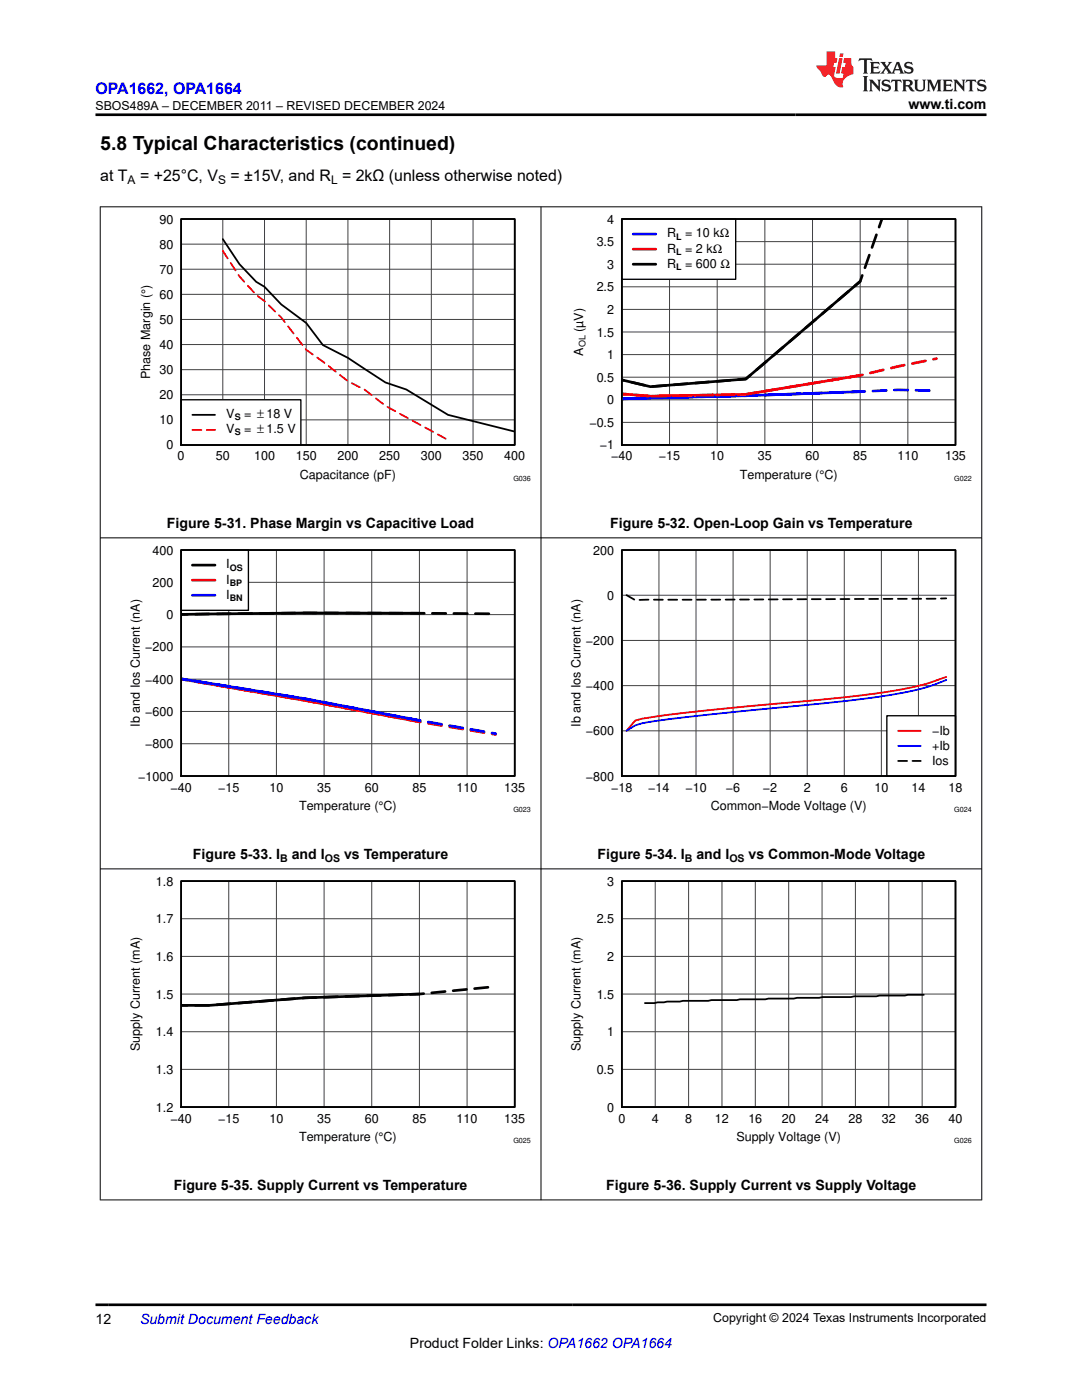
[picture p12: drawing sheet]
<svg xmlns="http://www.w3.org/2000/svg" width="216mm" height="279mm" viewBox="0 0 216 279" stroke-linecap="round" stroke-linejoin="round" font-family="sans-serif">
<defs><g id="words">
<text font-size="3.9" x="20" y="29.9">5.8 Typical Characteristics (continued)</text>
<text font-size="3.2" fill="#00f" x="19" y="18.7">OPA1662, OPA1664</text>
<g font-size="3.2">
<text x="20" y="36.1">at T</text>
<text x="27.9" y="36.1">= +25°C, V</text>
<text x="46" y="36.1">= ±15V, and R = 2kΩ (unless otherwise noted)</text>
</g>
<g font-size="2.8">
<text x="181.3" y="21.8">www.ti.com</text>
<text x="33.3" y="105.3">Figure 5-31. Phase Margin vs Capacitive Load</text>
<text x="121.8" y="105.3">Figure 5-32. Open-Loop Gain vs Temperature</text>
<text x="38.5" y="171.4">Figure 5-33. I</text>
<text x="58.2" y="171.4">and I</text>
<text x="68.6" y="171.4">vs Temperature</text>
<text x="119.2" y="171.4">Figure 5-34. I</text>
<text x="139" y="171.4">and I</text>
<text x="149.4" y="171.4">vs Common-Mode Voltage</text>
<text x="34.7" y="237.5">Figure 5-35. Supply Current vs Temperature</text>
<text x="121" y="237.5">Figure 5-36. Supply Current vs Supply Voltage</text>
<text x="19" y="264.2">12</text>
<text x="81.8" y="269">Product Folder Links: OPA1662 OPA1664</text>
</g>
<text font-size="2.8" fill="#00f" x="27.9" y="264.2">Submit Document Feedback</text>
<g font-size="2.5">
<text x="19" y="21.9">SBOS489A – DECEMBER 2011 – REVISED DECEMBER 2024</text>
<text x="31.8" y="44.6">90</text>
<text x="121.1" y="44.6">4</text>
<text x="133.1" y="47.4">R</text>
<text x="136.7" y="47.4">= 10 k</text>
<text x="143.6" y="47.4">Ω</text>
<text x="31.8" y="49.6">80</text>
<text x="119.1" y="49.1">3.5</text>
<text x="121.1" y="53.6">3</text>
<text x="133.1" y="50.4">R</text>
<text x="133.1" y="53.4">R</text>
<text x="136.7" y="50.4">= 2 kΩ</text>
<text x="136.7" y="53.4">= 600</text>
<text x="143.7" y="53.4">Ω</text>
<text x="31.8" y="59.6">60</text>
<text x="31.8" y="54.6">70</text>
<text x="119.1" y="58.1">2.5</text>
<text x="31.8" y="64.7">50</text>
<text x="121.1" y="62.6">2</text>
<text x="31.8" y="69.7">40</text>
<text x="116.4" y="71" transform="rotate(-90 116.4 71)">A</text>
<text x="116.4" y="66.2" transform="rotate(-90 116.4 66.2)">(µV)</text>
<text x="119.1" y="67.2">1.5</text>
<text x="121.1" y="71.7">1</text>
<text x="30" y="75.7" transform="rotate(-90 30 75.7)">Phase Margin (°)</text>
<text x="31.8" y="74.7">30</text>
<text x="119.1" y="76.2">0.5</text>
<text x="31.8" y="79.7">20</text>
<text x="45.2" y="83.4">V</text>
<text x="48.7" y="83.4">= ±</text>
<text x="53.2" y="83.4">18 V</text>
<text x="121.1" y="80.7">0</text>
<text x="31.8" y="84.7">10</text>
<text x="33.2" y="89.7">0</text>
<text x="45.2" y="86.5">V</text>
<text x="48.7" y="86.5">= ±</text>
<text x="53.2" y="86.5">1.5 V</text>
<text x="117.6" y="85.2">−0.5</text>
<text x="119.7" y="89.7">−1</text>
<text x="35.4" y="91.9">0</text>
<text x="43.1" y="91.9">50</text>
<text x="50.7" y="91.9">100</text>
<text x="59" y="91.9">150</text>
<text x="59.8" y="95.5">Capacitance (pF)</text>
<text x="67.3" y="91.9">200</text>
<text x="75.7" y="91.9">250</text>
<text x="84" y="91.9">300</text>
<text x="92.3" y="91.9">350</text>
<text x="100.6" y="91.9">400</text>
<text x="122" y="91.9">−40</text>
<text x="131.5" y="91.9">−15</text>
<text x="141.7" y="91.9">10</text>
<text x="147.6" y="95.5">Temperature (°C)</text>
<text x="151.2" y="91.9">35</text>
<text x="160.7" y="91.9">60</text>
<text x="170.2" y="91.9">85</text>
<text x="179.1" y="91.9">110</text>
<text x="188.6" y="91.9">135</text>
<text x="30.4" y="110.7">400</text>
<text x="45.2" y="113.4">I</text>
<text x="118.4" y="110.7">200</text>
<text x="30.4" y="117.1">200</text>
<text x="45.2" y="116.5">I</text>
<text x="45.2" y="119.5">I</text>
<text x="121.1" y="119.7">0</text>
<text x="33.2" y="123.6">0</text>
<text x="28.9" y="130">−200</text>
<text x="116.9" y="128.7">−200</text>
<text x="28.9" y="136.4">−400</text>
<text x="116.9" y="137.7">−400</text>
<text x="28.9" y="142.9">−600</text>
<text x="27.9" y="145.1" transform="rotate(-90 27.9 145.1)">Ib and Ios Current (nA)</text>
<text x="28.9" y="149.3">−800</text>
<text x="115.8" y="145.1" transform="rotate(-90 115.8 145.1)">Ib and Ios Current (nA)</text>
<text x="116.9" y="146.8">−600</text>
<text x="186" y="146.7">−Ib</text>
<text x="186" y="149.8">+Ib</text>
<text x="27.6" y="155.8">−1000</text>
<text x="116.9" y="155.8">−800</text>
<text x="186" y="152.8">Ios</text>
<text x="34" y="158">−40</text>
<text x="43.5" y="158">−15</text>
<text x="53.8" y="158">10</text>
<text x="59.7" y="161.6">Temperature (°C)</text>
<text x="63.3" y="158">35</text>
<text x="72.8" y="158">60</text>
<text x="82.3" y="158">85</text>
<text x="91.1" y="158">110</text>
<text x="100.6" y="158">135</text>
<text x="122" y="158">−18</text>
<text x="129.4" y="158">−14</text>
<text x="136.8" y="158">−10</text>
<text x="141.8" y="161.6">Common−Mode Voltage (V)</text>
<text x="144.9" y="158">−6</text>
<text x="152.2" y="158">−2</text>
<text x="160.4" y="158">2</text>
<text x="167.8" y="158">6</text>
<text x="174.5" y="158">10</text>
<text x="181.9" y="158">14</text>
<text x="189.3" y="158">18</text>
<text x="31.1" y="176.7">1.8</text>
<text x="121.1" y="176.7">3</text>
<text x="31.1" y="184.3">1.7</text>
<text x="119.1" y="184.3">2.5</text>
<text x="31.1" y="191.8">1.6</text>
<text x="121.1" y="191.8">2</text>
<text x="31.1" y="199.3">1.5</text>
<text x="119.1" y="199.3">1.5</text>
<text x="27.9" y="209.8" transform="rotate(-90 27.9 209.8)">Supply Current (mA)</text>
<text x="31.1" y="206.8">1.4</text>
<text x="115.8" y="209.8" transform="rotate(-90 115.8 209.8)">Supply Current (mA)</text>
<text x="121.1" y="206.8">1</text>
<text x="31.1" y="214.3">1.3</text>
<text x="119.1" y="214.3">0.5</text>
<text x="31.1" y="221.8">1.2</text>
<text x="121.1" y="221.8">0</text>
<text x="34" y="224">−40</text>
<text x="43.5" y="224">−15</text>
<text x="53.8" y="224">10</text>
<text x="59.7" y="227.6">Temperature (°C)</text>
<text x="63.3" y="224">35</text>
<text x="72.8" y="224">60</text>
<text x="82.3" y="224">85</text>
<text x="91.1" y="224">110</text>
<text x="100.6" y="224">135</text>
<text x="123.4" y="224">0</text>
<text x="130" y="224">4</text>
<text x="136.7" y="224">8</text>
<text x="142.7" y="224">12</text>
<text x="146.9" y="227.6">Supply Voltage (V)</text>
<text x="149.3" y="224">16</text>
<text x="156" y="224">20</text>
<text x="162.6" y="224">24</text>
<text x="169.3" y="224">28</text>
<text x="176" y="224">32</text>
<text x="182.6" y="224">36</text>
<text x="189.3" y="224">40</text>
<text x="142.3" y="263.9">Copyright © 2024 Texas Instruments Incorporated</text>
</g>
<g font-size="2.4">
<text x="25.5" y="36.7">A</text>
<text x="43.5" y="36.7">S</text>
<text x="66" y="36.7">L</text>
</g>
<g font-size="2.1">
<text x="55.9" y="172">B</text>
<text x="64.8" y="172">OS</text>
<text x="136.6" y="172">B</text>
<text x="145.5" y="172">OS</text>
</g>
<g font-size="1.8">
<text x="134.9" y="47.8">L</text>
<text x="134.9" y="50.9">L</text>
<text x="134.9" y="53.9">L</text>
<text x="116.8" y="69.3" transform="rotate(-90 116.8 69.3)">OL</text>
<text x="46.8" y="83.9">S</text>
<text x="46.8" y="86.9">S</text>
<text x="45.9" y="113.9">OS</text>
<text x="45.9" y="116.9">BP</text>
<text x="45.9" y="119.9">BN</text>
</g>
<g font-size="1.4">
<text x="102.4" y="96">G036</text>
<text x="190.4" y="96">G022</text>
<text x="102.4" y="162">G023</text>
<text x="190.4" y="162">G024</text>
<text x="102.4" y="228.1">G025</text>
<text x="190.4" y="228.1">G026</text>
</g>
</g></defs>
<path d="M36.1 43.7h66.6v45.1h-66.6z" fill="none" stroke="#000" stroke-width=".27"/>
<g fill="none" stroke="#414141" stroke-width=".2">
<path d="M36.1 43.7h66.6v45.1h-66.6zM36.1 58.7h66.6M36.1 53.7h66.6M36.1 48.7h66.6M44.5 43.7v45.1M52.8 43.7v45.1M61.1 43.7v45.1M69.4 43.7v45.1M77.7 43.7v45.1M86.1 43.7v45.1M94.4 43.7v45.1M36.1 78.8h66.6"/>
<path d="M36.1 73.8h66.6M36.1 68.8h66.6M36.1 63.8h66.6M36.1 83.8h66.6"/>
</g>
<path d="M44.5 47.7l3.3 5 3.3 3.5 1.7 1 3.3 3.5 5 3.8 3.3 4.4 5 2.5 7.5 4.9 4.2 1.4 8.3 5.1 13.4 3.3" fill="none" stroke="#000" stroke-width=".36"/>
<path d="M44.5 50.1l3.3 5.1 3.3 3.7 1.7 1.2 3.3 3.2 5 6.5 3.3 2.4 5 3.9 3.4 1.7 4.1 3.2 12.5 6.8" fill="none" stroke="#f00" stroke-width=".36" stroke-dasharray="1.8 1.1"/>
<path d="M36.1 79.8h23.9v9h-23.9z" fill="#fff"/>
<path d="M124.1 43.7h66.6v45.1h-66.6zM36.1 79.8h23.9v9h-23.9z" fill="none" stroke="#000" stroke-width=".27"/>
<path d="M36.1 43.7h66.6v45.1h-66.6zM38.4 82.8h4.5" fill="none" stroke="#000" stroke-width=".36"/>
<path d="M38.4 85.8h4.5" fill="none" stroke="#f00" stroke-width=".36" stroke-dasharray="1.8 1.1"/>
<g fill="none" stroke="#414141" stroke-width=".2">
<path d="M124.1 43.7h66.6v45.1h-66.6zM124.1 57.2h66.6M124.1 52.7h66.6M124.1 48.2h66.6M133.6 43.7v45.1M143.1 43.7v45.1M152.6 43.7v45.1M162.1 43.7v45.1M171.6 43.7v45.1M181.2 43.7v45.1M124.1 79.8h66.6M124.1 75.3h66.6"/>
<path d="M124.1 70.8h66.6M124.1 66.3h66.6M124.1 61.7h66.6M124.1 84.3h66.6"/>
</g>
<path d="M171.6 78.2l-22.8 .8-24.8 .6" fill="none" stroke="#00f" stroke-width=".54"/>
<path d="M171.6 74.9l-22.8 3.8-19 .4-5.8-.5" fill="none" stroke="#f00" stroke-width=".54"/>
<path d="M171.6 56.2l-22.8 19.4-19 1.6-5.8-1.4" fill="none" stroke="#000" stroke-width=".54"/>
<path d="M124 79.6h.1a2108.6 2108.6 0 0 0 55.1-1.8l7.7 .2" fill="none" stroke="#00f" stroke-width=".54" stroke-dasharray="2.7 1.6"/>
<path d="M124 78.6l5.8 .5 19-.4 22.8-3.8 7.6-1.8 7.7-1.5" fill="none" stroke="#f00" stroke-width=".54" stroke-dasharray="2.7 1.6"/>
<path d="M124 75.8l5.8 1.4 19-1.6 22.8-19.4 4.4-12.5" fill="none" stroke="#000" stroke-width=".54" stroke-dasharray="2.7 1.6"/>
<path d="M124.1 43.7h22.7v12h-22.7z" fill="#fff"/>
<path d="M124.1 43.7h22.7v12h-22.7zM36.1 109.8h66.6v45.1h-66.6z" fill="none" stroke="#000" stroke-width=".27"/>
<path d="M126.3 46.7h4.6M36.1 135.5l24.8 4 22.8 4.3" fill="none" stroke="#00f" stroke-width=".54"/>
<path d="M126.3 49.7h4.6M36.1 135.5l24.8 4.3 22.8 4.2" fill="none" stroke="#f00" stroke-width=".54"/>
<path d="M126.3 52.7h4.6M83.7 122.4l-22.8-.1-24.8 .3" fill="none" stroke="#000" stroke-width=".54"/>
<path d="M124.1 43.7h66.6v45.1h-66.6z" fill="none" stroke="#000" stroke-width=".36"/>
<g fill="none" stroke="#414141" stroke-width=".2">
<path d="M36.1 109.8h66.6v45.1h-66.6zM36.1 116.2h66.6M45.6 109.8v45.1M55.2 109.8v45.1M64.7 109.8v45.1M74.2 109.8v45.1M83.7 109.8v45.1M93.2 109.8v45.1M36.1 135.5h66.6M36.1 129.1h66.6M36.1 122.7h66.6M36.1 148.4h66.6"/>
<path d="M36.1 142h66.6"/>
</g>
<path d="M36.1 122.6a1932.2 1932.2 0 0 1 62.8-.1" fill="none" stroke="#000" stroke-width=".54" stroke-dasharray="2.7 1.6"/>
<path d="M36.1 135.5l24.8 4.3 22.8 4.2 15.2 2.6" fill="none" stroke="#f00" stroke-width=".54" stroke-dasharray="2.7 1.6"/>
<path d="M36.1 135.5l24.8 4 22.8 4.3 15.2 2.6" fill="none" stroke="#00f" stroke-width=".54" stroke-dasharray="2.7 1.6"/>
<path d="M36.1 109.8h13.5v12h-13.5z" fill="#fff"/>
<path d="M36.1 109.8h13.5v12h-13.5zM124.1 109.8h66.6v45.1h-66.6z" fill="none" stroke="#000" stroke-width=".27"/>
<path d="M38.4 112.8h4.5" fill="none" stroke="#000" stroke-width=".54"/>
<path d="M38.4 115.8h4.5" fill="none" stroke="#f00" stroke-width=".54"/>
<path d="M38.4 118.8h4.5" fill="none" stroke="#00f" stroke-width=".54"/>
<path d="M36.1 109.8h66.6v45.1h-66.6z" fill="none" stroke="#000" stroke-width=".36"/>
<g fill="none" stroke="#414141" stroke-width=".2">
<path d="M124.1 109.8h66.6v45.1h-66.6zM124.1 118.8h66.6M131.5 109.8v45.1M138.9 109.8v45.1M146.3 109.8v45.1M153.7 109.8v45.1M161.1 109.8v45.1M168.5 109.8v45.1M175.9 109.8v45.1M183.3 109.8v45.1M124.1 136.8h66.6M124.1 127.8h66.6"/>
<path d="M124.1 145.9h66.6"/>
</g>
<path d="M188.8 135.1a61.5 61.5 0 0 1-15.4 3.5l-9.4 1-14.6 1.3a344.6 344.6 0 0 0-21.3 2.5l-1.4 .4-1.7 2.1" fill="none" stroke="#f00" stroke-width=".36"/>
<path d="M188.8 135.7a55.5 55.5 0 0 1-14.1 3.5l-10.7 1.2-14.6 1.4a356.7 356.7 0 0 0-21.3 2.6l-1.4 .4-1.7 1" fill="none" stroke="#00f" stroke-width=".36"/>
<path d="M125 118.8l1.7 1 62.1-.4" fill="none" stroke="#000" stroke-width=".36" stroke-dasharray="1.8 1.1"/>
<path d="M177 142.8h13.7v12.1h-13.7z" fill="#fff"/>
<path d="M177 142.8h13.7v12.1h-13.7zM36.1 175.8h66.6v45.1h-66.6zM124.1 175.8h66.6v45.1h-66.6z" fill="none" stroke="#000" stroke-width=".27"/>
<path d="M179.2 145.8h4.5" fill="none" stroke="#f00" stroke-width=".36"/>
<path d="M179.2 148.9h4.5" fill="none" stroke="#00f" stroke-width=".36"/>
<path d="M179.2 151.9h4.5" fill="none" stroke="#000" stroke-width=".36" stroke-dasharray="1.8 1.1"/>
<path d="M124.1 109.8h66.6v45.1h-66.6zM36.1 175.8h66.6v45.1h-66.6zM124.1 175.8h66.6v45.1h-66.6zM184.3 198.5l-13.9 .3-.6 .2h-5.7l-.6 .1h-4.5l-.6 .2h-5.1l-.6 .1h-5l-.7 .2h-5l-.7 .1h-5l-.7 .2-4.4 .1-.6 .2h-1.9" fill="none" stroke="#000" stroke-width=".36"/>
<g fill="none" stroke="#414141" stroke-width=".2">
<path d="M36.1 175.8h66.6v45.1h-66.6zM45.6 175.8v45.1M55.2 175.8v45.1M64.7 175.8v45.1M74.2 175.8v45.1M83.7 175.8v45.1M93.2 175.8v45.1M124.1 175.8h66.6v45.1h-66.6zM130.7 175.8v45.1M137.4 175.8v45.1M144.1 175.8v45.1M150.7 175.8v45.1"/>
<path d="M157.4 175.8v45.1M164 175.8v45.1M170.7 175.8v45.1M177.3 175.8v45.1M184 175.8v45.1M36.1 198.4h66.6M36.1 190.9h66.6M36.1 183.4h66.6M124.1 198.4h66.6M124.1 190.9h66.6M124.1 183.4h66.6M36.1 213.4h66.6"/>
<path d="M36.1 205.9h66.6M124.1 213.4h66.6M124.1 205.9h66.6"/>
</g>
<path d="M83.7 198.4l-22.8 .7-19.1 1.5h-5.7" fill="none" stroke="#000" stroke-width=".54"/>
<path d="M36.1 200.6h5.7l19.1-1.5 22.8-.7 15.2-1.5" fill="none" stroke="#000" stroke-width=".54" stroke-dasharray="2.7 1.6"/>
<path d="M19.9 41.3h176.1M20 41.2v198.3M107.9 41.2v198.3M195.9 41.2v198.3M19.9 107.3h176.1M19.9 173.4h176.1M19.9 239.5h176.1" fill="none" stroke="#000" stroke-width=".2"/>
<path d="M171.5 11.6l-.2 .6 .5-.2h.6v.1v2.2l-.2 .4h1l-.2-.4v-2.2v-.1h.5l.6 .2-.2-.6zM173.6 12.4l.2 .3v1.6l-.2 .4h1.9l.1-.6a1.08 1.08 0 0 1-1.3 .2v-.7h.6l.4 .2v-.7l-.4 .2h-.6v-.5l.2-.2a1 1 0 0 1 1 .3l-.1-.5zM175.7 12.4l.9 1.1-1 1.2h.9l-.2-.2 .5-.8 .4 .8-.2 .2h1.6l-.2-.2 .2-.5h.9l.1 .5-.1 .2h.9l-.2-.4-.8-1.9h-.5l-.9 2.1-.9-1.1 .9-1h-.8l.2 .2-.4 .6-.4-.6 .2-.2zM179 12.8l.4 1h-.7zM180.7 12.5a.65 .65 0 0 0-.2 .7 .65 .65 0 0 0 .6 .5l.6 .1 .1 .3a.79 .79 0 0 1-.7 .4 .79 .79 0 0 1-.7-.5l.1 .7 .2-.1a.93 .93 0 0 0 1.1 0 .93 .93 0 0 0 .4-.9 1.46 1.46 0 0 0-1.2-.6l-.1-.3a1.09 1.09 0 0 1 1.2 .2l-.2-.6-.1 .1-.5-.2zM172.2 15.2l.2 .4v2.2l-.2 .4h1l-.2-.4v-2.2l.2-.4zM173.4 15.9l.2 .4v1.5l-.2 .4h.8l-.3-.4 .1-1.3 1.6 1.8v-2l.2-.4h-.7l.1 .2 .1 1.1-1.2-1.3zM176.2 16a.65 .65 0 0 0-.2 .8 .65 .65 0 0 0 .6 .4l.6 .2 .1 .2a.79 .79 0 0 1-.7 .4 .79 .79 0 0 1-.7-.5l.1 .7 .2-.1a.93 .93 0 0 0 1.1 .1 .93 .93 0 0 0 .4-1 1.46 1.46 0 0 0-1.2-.5l-.1-.4a1.09 1.09 0 0 1 1.2 .2l-.1-.6-.2 .1-.5-.1zM177.9 15.9l-.1 .6a.63 .63 0 0 1 .8-.3v1.6l-.3 .4h1l-.2-.4v-1.6a.66 .66 0 0 1 .8 .3l-.1-.6zM180 15.9l.2 .4v1.5l-.2 .4h1l-.2-.2-.1-.7h.5l.1 .2a.79 .79 0 0 0 1.2 .6l-1-.9a.61 .61 0 0 0 .6-.6 .61 .61 0 0 0-.5-.7zM180.8 16.2h.1a.47 .47 0 0 1 .5 .1 .47 .47 0 0 1 .1 .5l-.1 .1-.7 .1zM182.3 15.9l.2 .2a2.27 2.27 0 0 0 .4 2 1.04 1.04 0 0 0 1.7-.7v-1.3l.2-.2h-.8l.2 .4v1.1a.6 .6 0 0 1-.6 .6 .6 .6 0 0 1-.6-.6v-1.1l.3-.4zM184.9 15.9l.2 .4v1.5l-.2 .4h.8l-.3-.4v-1.4l.9 1.9 .9-1.9v1.4l-.3 .4h1l-.2-.4v-1.5l.2-.4h-.8l-.7 1.5-.6-1.5zM188.1 15.9l.2 .4v1.5l-.2 .4h1.9l.1-.6a1.09 1.09 0 0 1-1.3 .2v-.7h.6l.4 .2v-.6l-.4 .2h-.6v-.6l.2-.1a1.01 1.01 0 0 1 1 .3l-.1-.6zM190.2 15.9l.3 .4v1.5l-.3 .4h.8l-.2-.4v-1.3l1.6 1.8v-2l.2-.4h-.7l.2 .2v1.1l-1.2-1.3zM192.8 15.9l-.1 .6a.63 .63 0 0 1 .8-.3v1.6l-.3 .4h1l-.2-.4v-1.6a.66 .66 0 0 1 .8 .3l-.1-.6zM195.2 16a.65 .65 0 0 0-.2 .8 .65 .65 0 0 0 .6 .4l.6 .2 .2 .2a.79 .79 0 0 1-.7 .4 .79 .79 0 0 1-.7-.5l.1 .7 .2-.1a.93 .93 0 0 0 1 .1 .93 .93 0 0 0 .5-1 1.46 1.46 0 0 0-1.3-.5v-.4a1.09 1.09 0 0 1 1.2 .2l-.2-.6-.2 .1-.5-.1z" fill="#231f20"/>
<path d="M164.9 10.3v2.7h-2l.1 .4 .8 1a.95 .95 0 0 0 1 .9 .59 .59 0 0 1 .5-.4 .59 .59 0 0 1 .5 .3l.4 .8a1.59 1.59 0 0 0 2.1 1.4 1.61 1.61 0 0 1 1-2.3l1-.3-.1-1.5a1.59 1.59 0 0 1-.3-1.7h-1.5l-.2 .9h.6l-.2 .9h-.5l-.2 .9v.3l.4 .1-.1 .9h-.7a.73 .73 0 0 1-1-.7l.3-1.5h-.5l.1-.9h.5l.2-.9h-.5v-1.3zM167.4 11.6l-.6 3.1h.7l.6-3.1zM167.6 10.7l-.1 .6h.7l.1-.6z" fill="#ed1c24"/>
<path d="M19 22.9h177.8M19 260.4h177.8" fill="none" stroke="#000" stroke-width=".53"/>
<use href="#words"/>
</svg>
